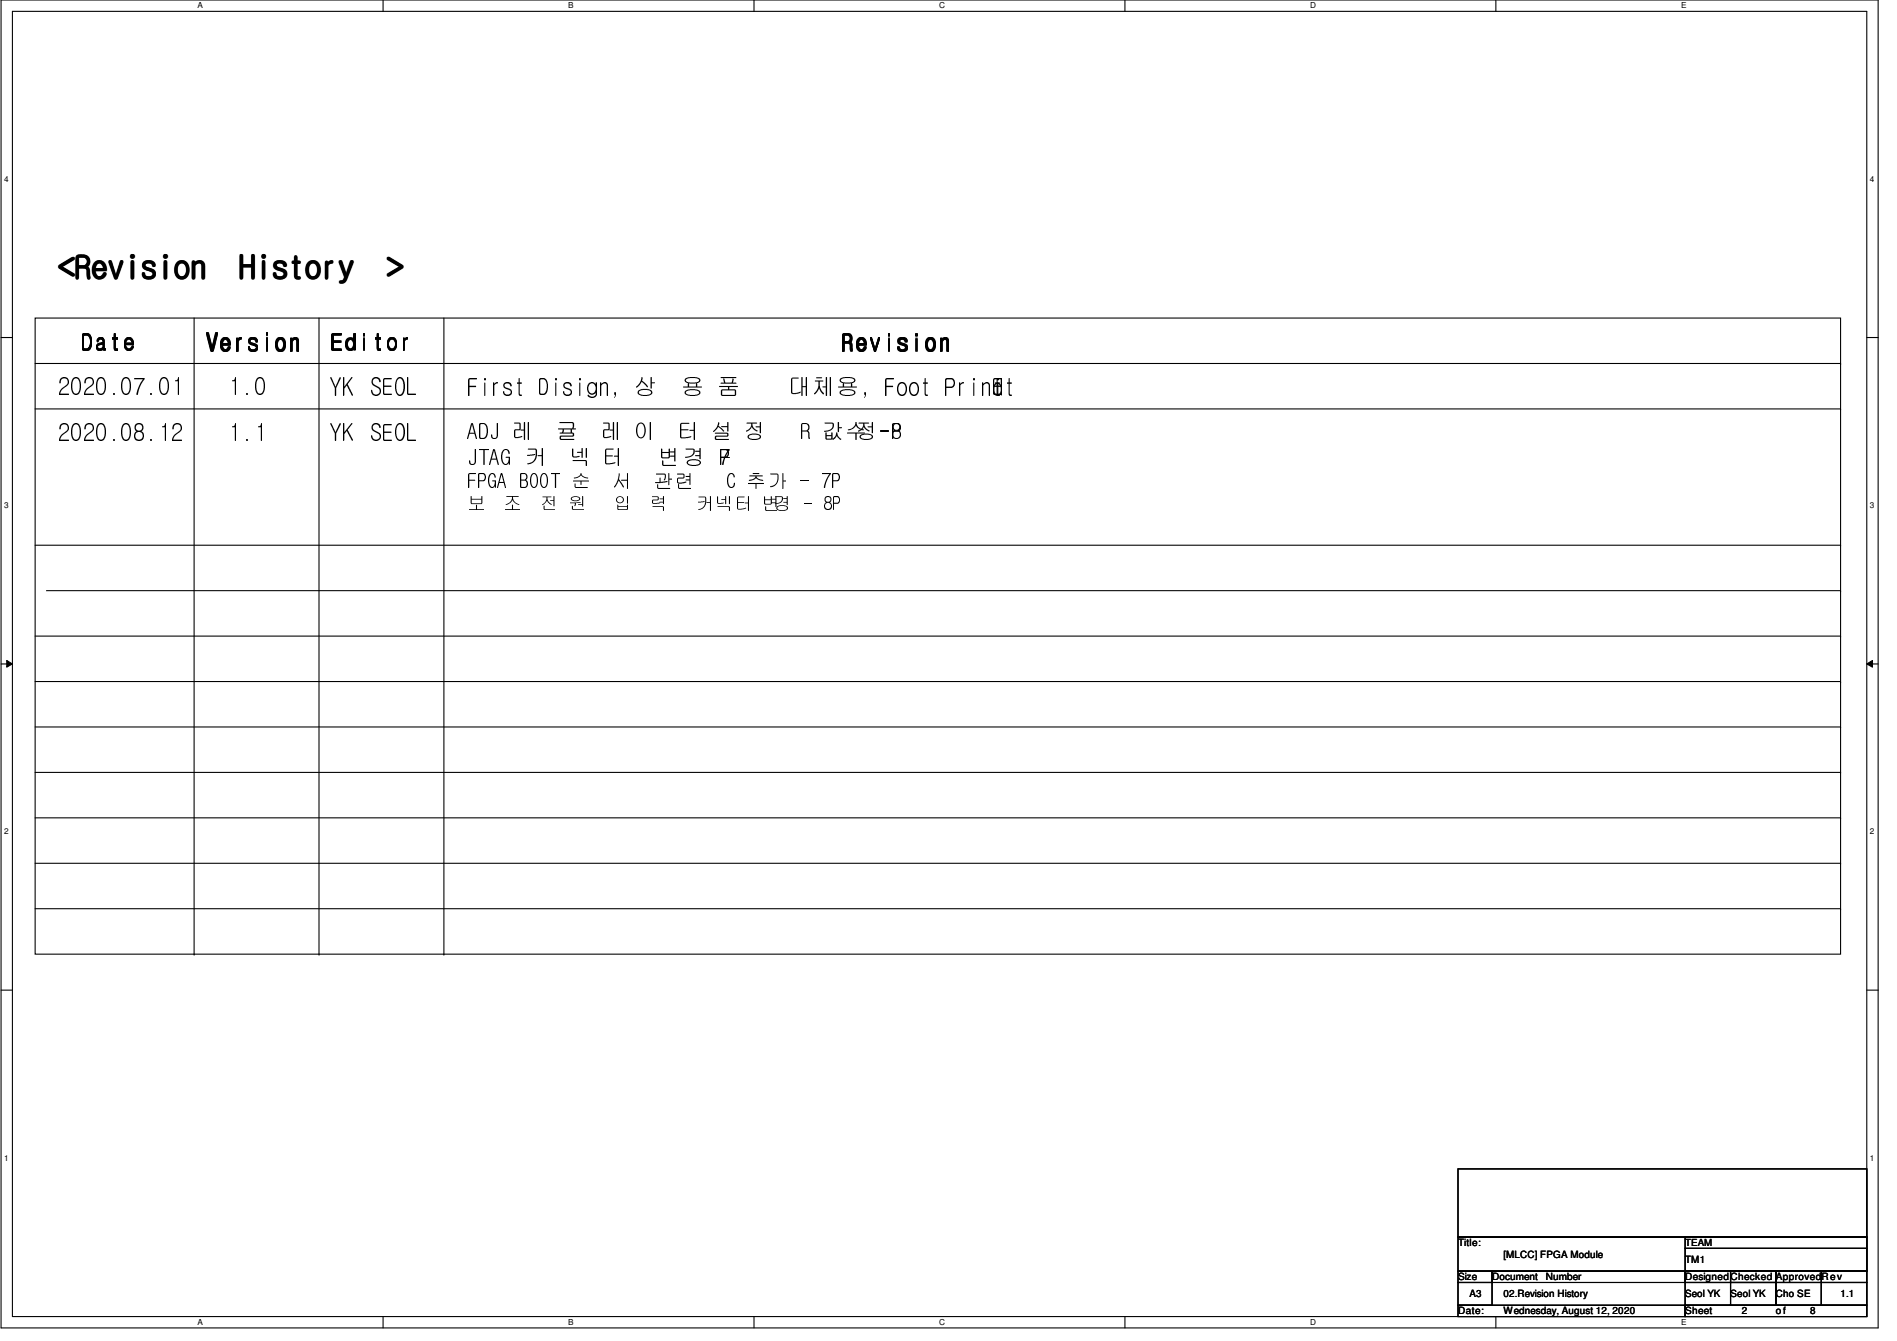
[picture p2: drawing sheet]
<svg xmlns="http://www.w3.org/2000/svg" width="297mm" height="210mm" viewBox="0 0 297 210" stroke-linecap="round" stroke-linejoin="round" font-family="sans-serif">
<defs><g id="words">
<g font-size="5.1">
<text x="9.1" y="43.5">&lt;Revision</text>
<text x="37.4" y="43.5">History</text>
<text x="60.6" y="43.5">&gt;</text>
</g>
<g font-size="3.7">
<text x="12.7" y="54.8">Date</text>
<text x="32.3" y="54.8">Version</text>
<text x="51.8" y="54.8">Editor</text>
<text x="131.8" y="54.8">Revision</text>
<text x="9.1" y="61.9">2020.07.01</text>
<text x="35.7" y="61.9">1.0</text>
<text x="51.7" y="61.9">YK SEOL</text>
<text x="73.1" y="61.9">First Disign, 상</text>
<text x="106.7" y="61.9">용 품</text>
<text x="123.4" y="61.9">대체용, Foot Print</text>
<text x="155.3" y="61.9">E</text>
<text x="155.3" y="61.9">d</text>
<text x="155.3" y="61.9">it</text>
<text x="9.1" y="69">2020.08.12</text>
<text x="35.7" y="69">1.1</text>
<text x="51.7" y="69">YK SEOL</text>
</g>
<g font-size="3.5">
<text x="73.1" y="68.7">ADJ 레</text>
<text x="87" y="68.7">귤</text>
<text x="93.9" y="68.7">레 이</text>
<text x="106.1" y="68.7">터 설 정</text>
<text x="125.2" y="68.7">R 값 수</text>
<text x="134.1" y="68.7">정-8</text>
<text x="139.5" y="68.7">P</text>
</g>
<g font-size="3.4">
<text x="73.1" y="72.7">JTAG 커</text>
<text x="89.1" y="72.7">넥 터</text>
<text x="103" y="72.7">변경 -</text>
<text x="112.6" y="72.7">P</text>
<text x="112.6" y="72.7">7</text>
</g>
<g font-size="3.2">
<text x="73.1" y="76.5">FPGA BOOT 순</text>
<text x="95.8" y="76.5">서</text>
<text x="102.3" y="76.5">관련</text>
<text x="113.7" y="76.5">C 추가 - 7P</text>
</g>
<g font-size="2.9">
<text x="73.1" y="79.8">보</text>
<text x="78.8" y="79.8">조</text>
<text x="84.6" y="79.8">전 원</text>
<text x="96.1" y="79.8">입</text>
<text x="101.9" y="79.8">력</text>
<text x="109" y="79.8">커넥터 변경 - 8P</text>
</g>
<g font-size="1.6">
<text x="228.3" y="195.1">Title:</text>
<text x="235.4" y="196.8">[MLCC] FPGA Module</text>
<text x="263.9" y="197.7">TM1</text>
<text x="228.3" y="200.4">Size</text>
<text x="230.1" y="203.1">A3</text>
<text x="233.6" y="200.4">Document</text>
<text x="235.4" y="203.1">02.Revision History</text>
<text x="242.1" y="200.4">Number</text>
<text x="263.9" y="200.4">DesignedChecked ApprovedRev</text>
<text x="263.9" y="203.1">Seol YK</text>
<text x="271" y="203.1">Seol YK</text>
<text x="278.1" y="203.1">Cho SE</text>
<text x="288.2" y="203.1">1.1</text>
<text x="228.3" y="205.7">Date:</text>
<text x="235.4" y="205.7">Wednesday, August 12, 2020</text>
<text x="263.9" y="205.7">Sheet</text>
<text x="272.8" y="205.7">2</text>
<text x="278.1" y="205.7">o f</text>
<text x="283.4" y="205.7">8</text>
</g>
<text font-size="1.5" x="263.9" y="195">TEAM</text>
<g font-size="1.3">
<text x="30.9" y="1.3">A</text>
<text x="89" y="1.3">B</text>
<text x="147.1" y="1.3">C</text>
<text x="205.1" y="1.3">D</text>
<text x="263.2" y="1.3">E</text>
<text x=".6" y="28.4">4</text>
<text x="292.8" y="28.4">4</text>
<text x=".6" y="79.5">3</text>
<text x="292.8" y="79.5">3</text>
<text x=".6" y="130.6">2</text>
<text x="292.8" y="130.6">2</text>
<text x=".6" y="181.7">1</text>
<text x="292.8" y="181.7">1</text>
<text x="30.9" y="207.4">A</text>
<text x="89" y="207.4">B</text>
<text x="147.1" y="207.4">C</text>
<text x="205.1" y="207.4">D</text>
<text x="263.2" y="207.4">E</text>
</g>
</g></defs>
<path d="M.2 0h293.9v207.9h-293.9zM1.9 1.8h290.4v204.3h-290.4z" fill="none" stroke="#000" stroke-width=".17"/>
<g fill="#fff">
<path d="M30.9 .2h.8v1.4h-.8z"/>
<path d="M30.9 206.2h.8v1.4h-.8z"/>
</g>
<path d="M60 0v1.8M60 206.1v1.8" fill="none" stroke="#000" stroke-width=".17"/>
<g fill="#fff">
<path d="M89 .2h.8v1.4h-.8z"/>
<path d="M89 206.2h.8v1.4h-.8z"/>
</g>
<path d="M118.1 0v1.8M118.1 206.1v1.8" fill="none" stroke="#000" stroke-width=".17"/>
<g fill="#fff">
<path d="M147.1 .2h.9v1.4h-.9z"/>
<path d="M147.1 206.2h.9v1.4h-.9z"/>
</g>
<path d="M176.1 0v1.8M176.1 206.1v1.8" fill="none" stroke="#000" stroke-width=".17"/>
<g fill="#fff">
<path d="M205.1 .2h.9v1.4h-.9z"/>
<path d="M205.1 206.2h.9v1.4h-.9z"/>
</g>
<path d="M234.2 0v1.8M234.2 206.1v1.8" fill="none" stroke="#000" stroke-width=".17"/>
<g fill="#fff">
<path d="M263.2 .2h.8v1.4h-.8z"/>
<path d="M263.2 206.2h.8v1.4h-.8z"/>
<path d="M.6 27.3h.7v1.4h-.7z"/>
<path d="M292.8 27.3h.7v1.4h-.7z"/>
<path d="M.6 78.4h.7v1.4h-.7z"/>
<path d="M292.8 78.4h.7v1.4h-.7z"/>
</g>
<path d="M.2 52.8h1.7M292.3 52.8h1.8" fill="none" stroke="#000" stroke-width=".17"/>
<g fill="#fff">
<path d="M.6 129.5h.7v1.4h-.7z"/>
<path d="M292.8 129.5h.7v1.4h-.7z"/>
</g>
<path d="M.2 103.9h1.7M292.3 103.9h1.8" fill="none" stroke="#000" stroke-width=".17"/>
<path d="M1.1 103.4l.8 .5-.8 .5zM292.3 103.9l.9-.5v1z" fill="#000"/>
<path d="M1.1 103.4l.8 .5-.8 .5zM292.3 103.9l.9-.5v1z" fill="none" stroke="#000" stroke-width=".16"/>
<g fill="#fff">
<path d="M.6 180.5h.7v1.4h-.7z"/>
<path d="M292.8 180.5h.7v1.4h-.7z"/>
</g>
<g fill="none" stroke="#000" stroke-width=".17">
<path d="M5.5 49.8h282.7v99.6h-282.7zM5.5 56.9h282.7M30.4 49.8v99.6M49.9 49.8v99.6M69.5 49.8v99.6M288.2 56.9h.1M5.5 64h282.7M288.2 64h.1M5.5 99.6h282.7M5.5 85.3h282.7M7.3 92.5h280.9M288.2 99.6h.1"/>
<path d="M288.2 85.3h.1M288.2 92.5h.1M5.5 106.7h282.7M5.5 113.8h282.7M288.2 106.7h.1M288.2 113.8h.1M5.5 120.9h282.7M5.5 128h282.7M5.5 135.1h282.7M288.2 120.9h.1M288.2 128h.1M288.2 135.1h.1"/>
<path d="M.2 155h1.7M5.5 142.2h282.7M30.4 149.4h.1M49.9 149.4h.1M69.5 149.4h.1M288.2 142.2h.1M292.3 155h1.8M228.3 183h64v10.6h-64zM228.3 193.6h64v5.4h-64zM228.3 199h5.3v1.7h-5.3zM233.6 199h30.3v1.7h-30.3zM263.9 199h7.1v1.7h-7.1z"/>
<path d="M263.9 193.6h28.4v1.8h-28.4zM263.9 195.4h28.4v3.6h-28.4zM271 199h7.1v1.7h-7.1zM278.1 199h7.1v1.7h-7.1zM285.2 199h7.1v1.7h-7.1zM228.3 200.7h5.3v3.6h-5.3zM228.3 204.3h35.6v1.8h-35.6zM263.9 204.3h28.4v1.8h-28.4zM263.9 200.7h7.1v3.6h-7.1zM271 200.7h7.1v3.6h-7.1zM278.1 200.7h7.1v3.6h-7.1zM285.2 200.7h7.1v3.6h-7.1z"/>
</g>
<use href="#words"/>
</svg>
